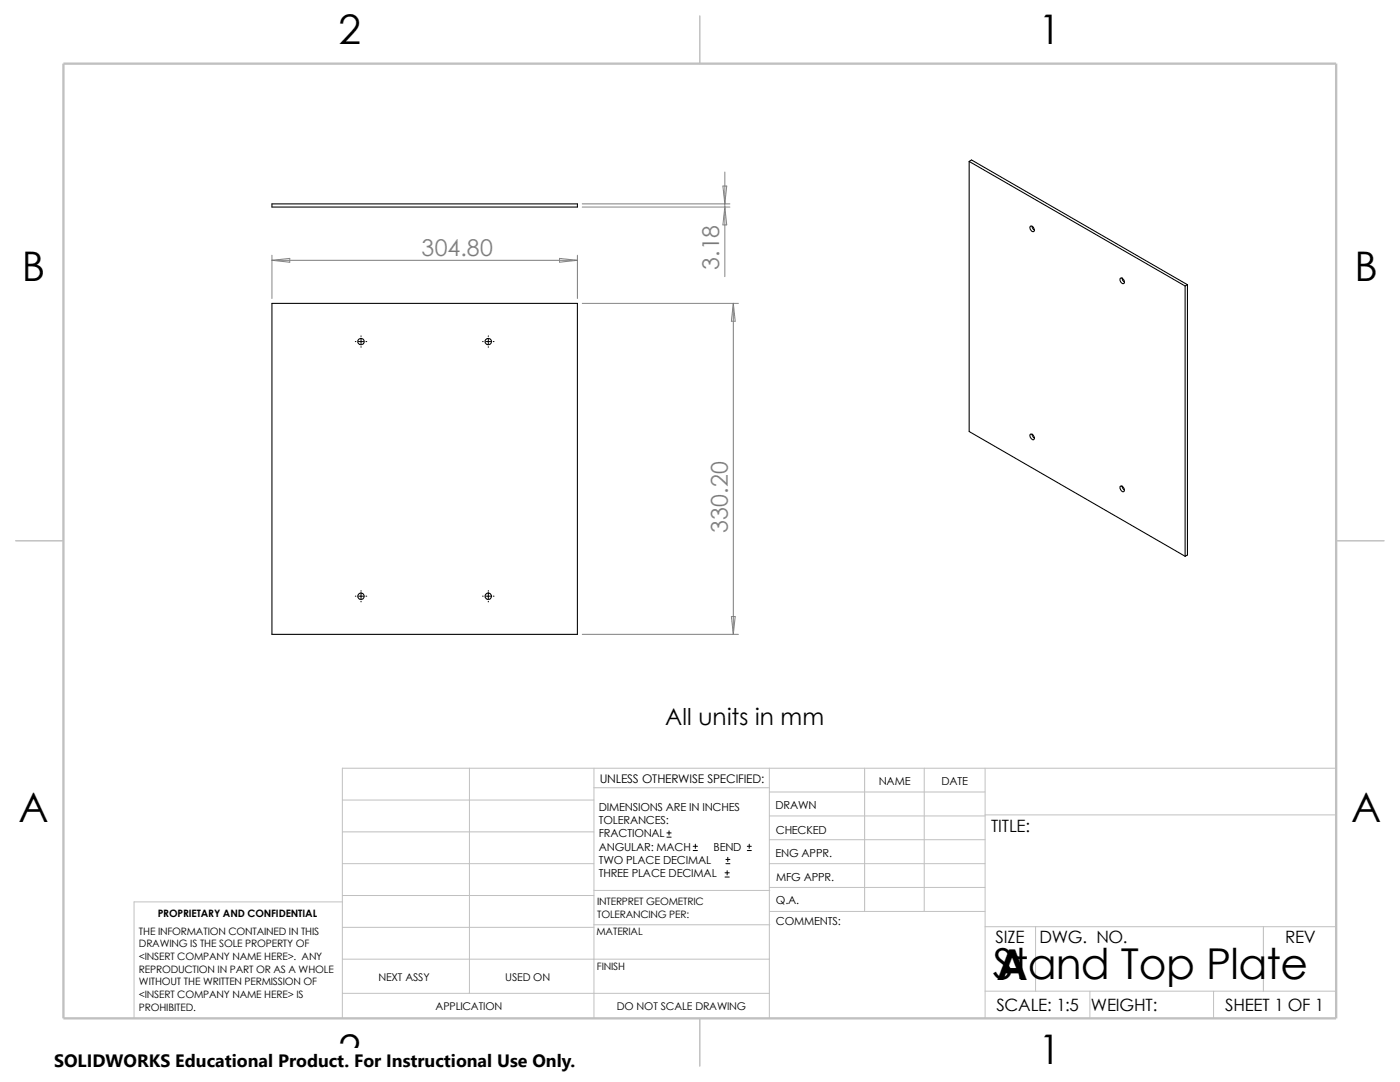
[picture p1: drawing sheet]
<svg xmlns="http://www.w3.org/2000/svg" width="279mm" height="216mm" viewBox="0 0 279 216" stroke-linecap="round" stroke-linejoin="round" font-family="sans-serif">
<defs><g id="words">
<g font-size="8.5">
<text x="198.2" y="195.3">Stand Top Plate</text>
<text x="198.8" y="195.5">A</text>
</g>
<g font-size="8.1">
<text x="67.6" y="8.8">2</text>
<text x="207.3" y="8.8">1</text>
<text x="4.4" y="56.1">B</text>
<text x="270.3" y="56.1">B</text>
<text x="3.7" y="164.1">A</text>
<text x="269.6" y="164.1">A</text>
<text x="67.6" y="212.3">2</text>
<text x="207.3" y="212.3">1</text>
</g>
<g font-size="4.6" fill="#808080">
<text x="84.1" y="51">304.80</text>
<text x="143.6" y="53.9" transform="rotate(-90 143.6 53.9)">3.18</text>
<text x="145.2" y="106.3" transform="rotate(-90 145.2 106.3)">330.20</text>
</g>
<text font-size="4.6" x="132.8" y="144.6">All units in mm</text>
<text font-size="3.6" x="10.8" y="213">SOLIDWORKS Educational Product. For Instructional Use Only.</text>
<g font-size="3.4">
<text x="197.8" y="166">TITLE:</text>
<text x="198.7" y="188.1">SIZE</text>
<text x="207.5" y="188.1">DWG. NO.</text>
<text x="256.5" y="188.2">REV</text>
<text x="198.8" y="201.7">SCALE: 1:5</text>
<text x="217.7" y="201.8">WEIGHT:</text>
<text x="244.5" y="201.7">SHEET 1 OF 1</text>
</g>
<text font-size="2.4" x="119.7" y="156.2">UNLESS OTHERWISE SPECIFIED:</text>
<g font-size="2.2">
<text x="119.5" y="161.8">DIMENSIONS ARE IN INCHES</text>
<text x="154.8" y="161.5">DRAWN</text>
<text x="175.4" y="156.7">NAME</text>
<text x="187.9" y="156.7">DATE</text>
<text x="119.5" y="164.4">TOLERANCES:</text>
<text x="119.5" y="167.1">FRACTIONAL</text>
<text x="154.8" y="166.3">CHECKED</text>
<text x="119.5" y="172.4">TWO PLACE DECIMAL</text>
<text x="119.5" y="169.8">ANGULAR: MACH</text>
<text x="142.4" y="169.8">BEND</text>
<text x="154.8" y="171">ENG APPR.</text>
<text x="119.5" y="175">THREE PLACE DECIMAL</text>
<text x="154.9" y="175.7">MFG APPR.</text>
<text x="154.9" y="184.7">COMMENTS:</text>
<text x="154.9" y="180.5">Q.A.</text>
</g>
<g font-size="2.1">
<text x="75.5" y="195.7">NEXT ASSY</text>
<text x="100.8" y="195.7">USED ON</text>
<text x="86.9" y="201.5">APPLICATION</text>
<text x="123.1" y="201.6">DO NOT SCALE DRAWING</text>
</g>
<g font-size="2">
<text x="31.5" y="183">PROPRIETARY AND CONFIDENTIAL</text>
<text x="119.2" y="183.1">TOLERANCING PER:</text>
<text x="119.2" y="180.6">INTERPRET GEOMETRIC</text>
<text x="27.7" y="186.5">THE INFORMATION CONTAINED IN THIS</text>
<text x="27.7" y="189.1">DRAWING IS THE SOLE PROPERTY OF</text>
<text x="27.7" y="191.6">&lt;INSERT COMPANY NAME HERE&gt;. ANY</text>
<text x="119" y="186.6">MATERIAL</text>
<text x="27.7" y="194.1">REPRODUCTION IN PART OR AS A WHOLE</text>
<text x="27.7" y="196.6">WITHOUT THE WRITTEN PERMISSION OF</text>
<text x="119.1" y="193.5">FINISH</text>
<text x="27.7" y="199.1">&lt;INSERT COMPANY NAME HERE&gt; IS</text>
<text x="27.7" y="201.7">PROHIBITED.</text>
</g>
</g></defs>
<g fill="none" stroke="#c0c0c0" stroke-width=".2">
<path d="M68.3 159.6h50.2M93.7 153.3v44.9M118.5 153.3v49.9M118.5 157.2h35M153.5 153.3v49.9M153.5 158h43.1M172.6 153.3v28.6M184.4 153.3v28.6M196.6 153.3v49.9M266.7 153.3h-198.4v49.9M68.3 166h50.2M68.3 172.3h50.2"/>
<path d="M68.3 178.7h50.2M68.3 180h-41.5v23.2M118.5 177.7h35.1M153.5 162.8h43.1M153.5 167.6h43.1M153.5 172.3h43.1M153.5 177.1h43.1M196.6 162.6h70.1M68.3 198.2h85.2M68.3 191.4h85.2M68.3 185h50.2M118.5 184.5h35.1"/>
<path d="M153.6 181.9h43M196.6 184.9h70.1M196.6 197.8h70.1M206.7 184.9v12.9M217.5 197.8v5.4M242.2 197.8v5.4M252.1 184.9v12.9"/>
</g>
<path d="M139.7 3.2v9.5M3.1 107.9h9.6M266.7 107.9h9.5M139.7 203.2v9.5" fill="none" stroke="#c0c0c0" stroke-width=".21"/>
<path d="M12.7 12.7h254v190.5h-254z" fill="none" stroke="#c0c0c0" stroke-width=".47"/>
<g fill="none" stroke="#000" stroke-width=".21">
<path d="M193.4 32.2l43.1 24.9M193.4 32.2l.5-.3 43.1 24.9M193.4 32.2v53.9l43.1 24.9M54.3 40.7h60.9v.6h-60.9zM205.6 45.2a.65 .65 0 0 1 .7 .3 .65 .65 0 0 1-.1 .7 .8 .8 0 0 1-.6-1zM206 45.2l.2 .5 .3 .2M223.5 55.6a.52 .52 0 0 1 .6 0 .52 .52 0 0 1 .3 .5v.3a.51 .51 0 0 1-.6 .1 .51 .51 0 0 1-.3-.5zM223.9 55.5l.1 .4 .4 .4M236.5 57.1v53.9M237 56.8v53.9l-.5 .3M237 56.8l-.5 .3M54.3 60.5h60.9v66.1h-60.9z"/>
<path d="M205.6 86.7a.68 .68 0 0 1 .7 .3 .68 .68 0 0 1-.1 .8 .87 .87 0 0 1-.6-1.1zM206 86.7l.2 .5 .3 .2M223.5 97.1a.54 .54 0 0 1 .6 0 .54 .54 0 0 1 .3 .5v.4a.54 .54 0 0 1-.6 0 .54 .54 0 0 1-.3-.5zM223.9 97l.1 .4 .4 .4"/>
<circle cx="72" cy="68.2" r=".63"/>
<circle cx="97.4" cy="68.2" r=".63"/>
<circle cx="72" cy="119" r=".63"/>
<circle cx="97.4" cy="119" r=".63"/>
</g>
<g fill="none" stroke="#000" stroke-width=".2">
<path d="M70.9 68.2h.1M71.5 68.2h1.1M72.1 67v.1M72.1 67.6v1.1M72.1 69.2v.1M73 68.2h.2M96.3 68.2h.1M96.9 68.2h1.1M97.5 67v.1M97.5 67.6v1.1M97.5 69.2v.1M98.4 68.2h.2"/>
<path d="M70.9 119h.1M71.5 119h1.1M72.1 117.9v.1M72.1 118.5v1M72.1 120v.1M73 119h.2M96.3 119h.1M96.9 119h1.1M97.5 117.9v.1M97.5 118.5v1M97.5 120v.1M98.4 119h.2"/>
<path d="M133.1 167h.8M133.1 166.2h.8M133.5 165.8v.8M138.3 169.7h.9M138.3 168.9h.9M138.8 168.4v.9M144.7 175h.8M144.7 174.2h.8M144.9 172.3h.8M144.9 171.5h.8M145.1 173.7v.9M145.2 171.1v.8"/>
<path d="M149.1 169.7h.8M149.1 168.9h.8M149.5 168.4v.9"/>
</g>
<g fill="none" stroke="#808080" stroke-width=".2">
<path d="M144.3 37.1h.7l-.3 3.6zM144.7 34.3v20.9M54.3 50.9v8.7M54.3 51.9h60.9M54.3 51.9l3.5-.3v.7zM111.7 51.6l3.5 .3-3.5 .4zM115.2 50.9v8.7M116.2 40.7h29.5M116.2 41.3h29.5M144.7 41.3l.3 3.6h-.7zM116.2 60.5h31.2M146.3 60.5v66.1"/>
<path d="M146.3 60.5l.4 3.6h-.7zM116.2 126.6h31.2M146 123h.7l-.4 3.6z"/>
</g>
<path d="M10.8 209.2h104.1v6.7h-104.1z" fill="#fff"/>
<use href="#words"/>
</svg>
